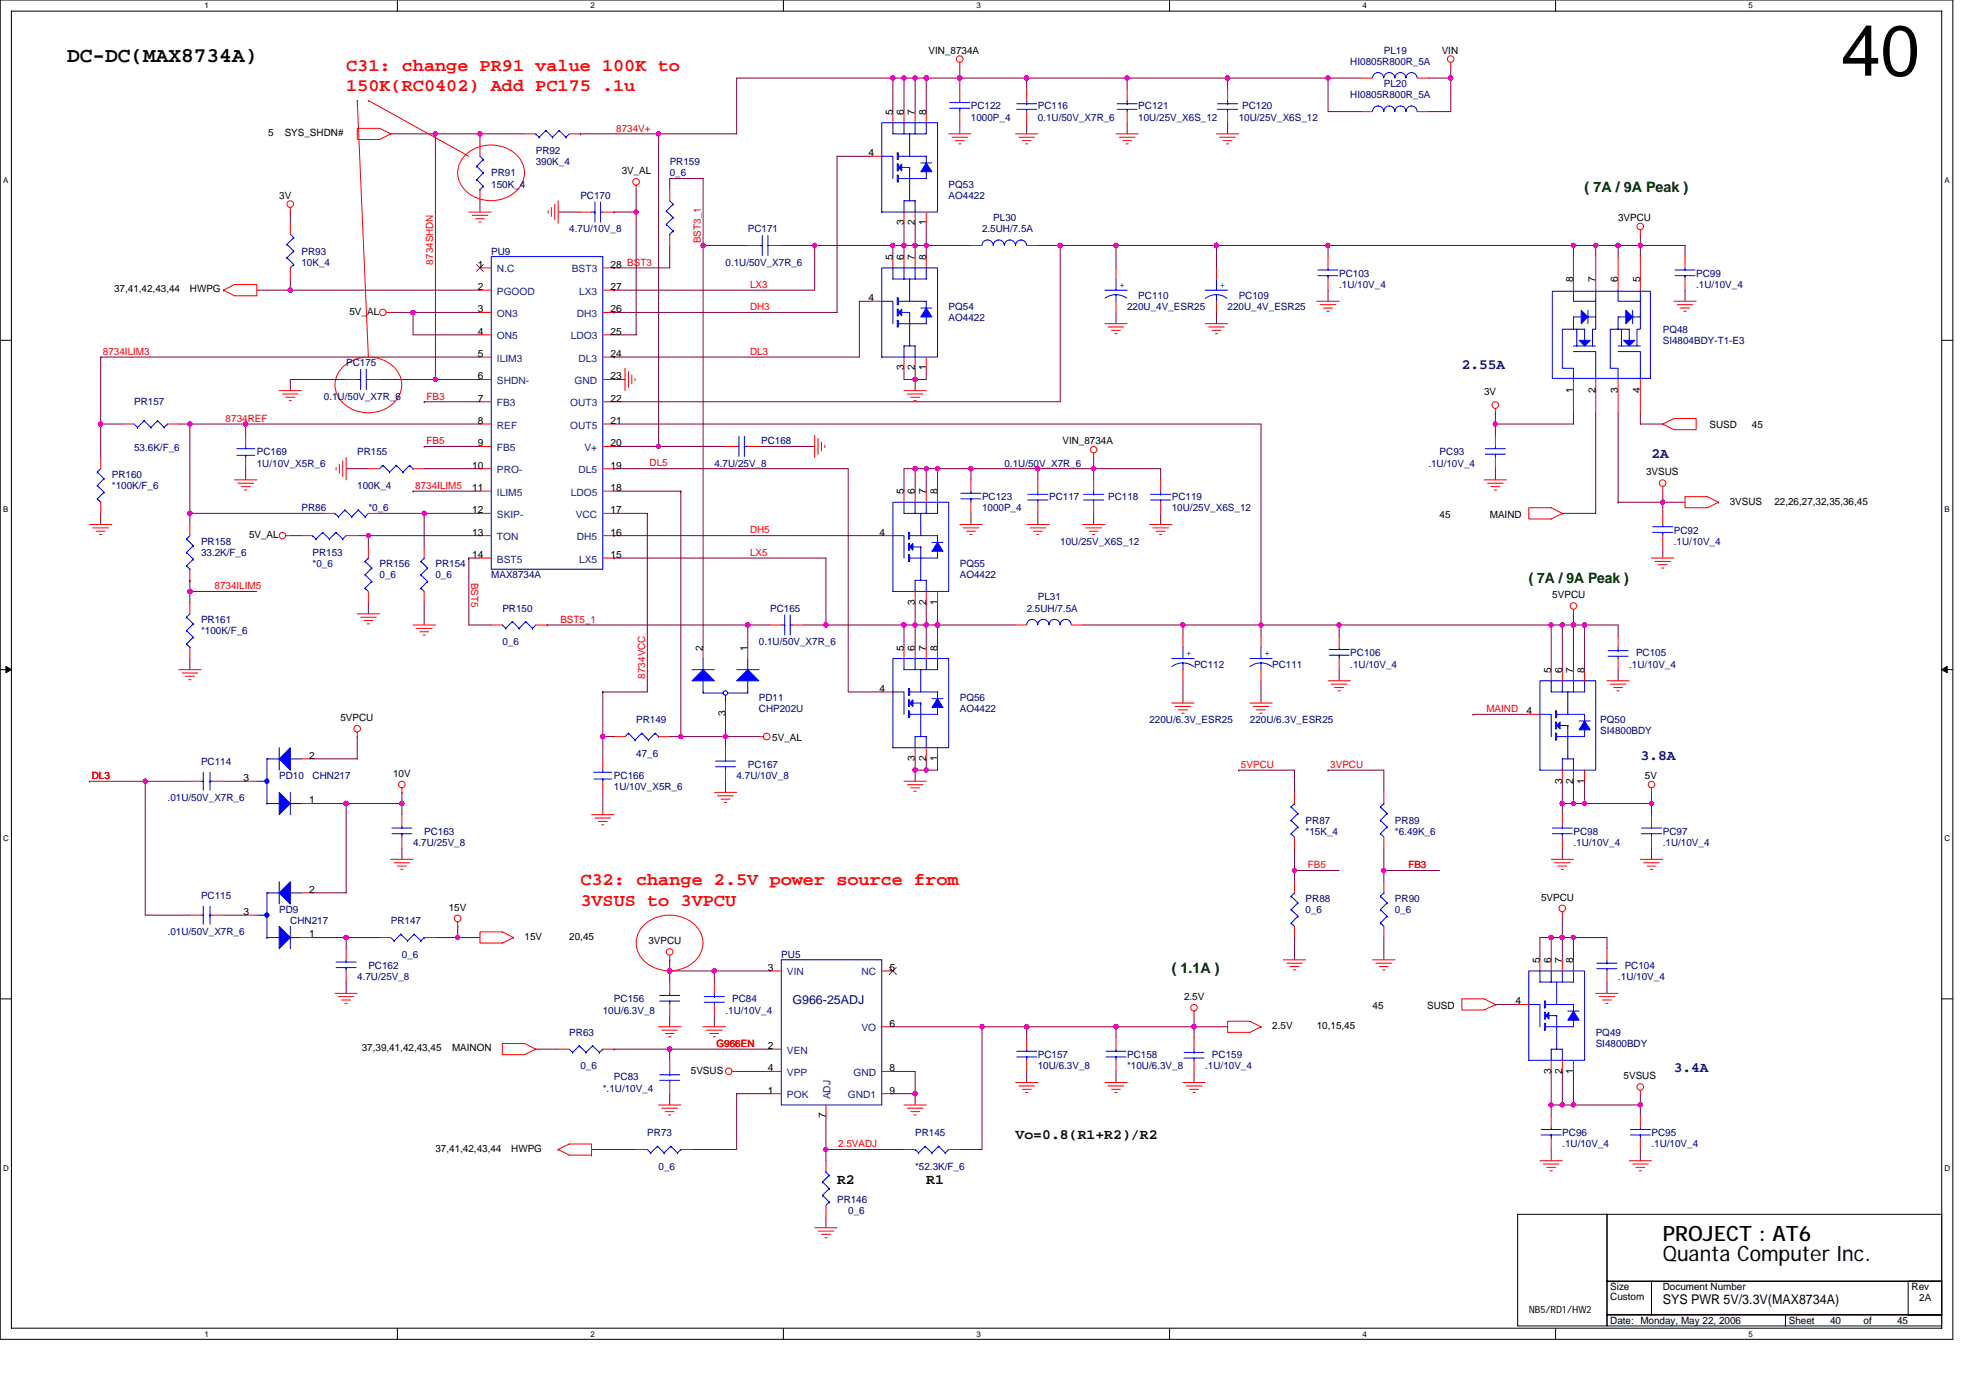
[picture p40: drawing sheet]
<svg xmlns="http://www.w3.org/2000/svg" width="297mm" height="210mm" viewBox="0 0 297 210" stroke-linecap="round" stroke-linejoin="round" font-family="sans-serif">
<defs><g id="words">
<text font-size="10.7" x="276.6" y="11.4">40</text>
<g font-size="3.2">
<text x="10.1" y="9.4">DC-DC(MAX8734A)</text>
<text x="249.8" y="189.4">Quanta Computer Inc.</text>
<text x="249.8" y="186.3">PROJECT : AT6</text>
</g>
<g font-size="2.7" fill="#f00">
<text x="52" y="10.6">C31: change PR91 value 100K to</text>
<text x="52" y="13.7">150K(RC0402) Add PC175 .1u</text>
<text x="87.2" y="133">C32: change 2.5V power source from</text>
<text x="87.2" y="136">3VSUS to 3VPCU</text>
</g>
<g font-size="2.2" fill="#004000">
<text x="238.1" y="28.8">( 7A / 9A Peak )</text>
<text x="229.7" y="87.5">( 7A / 9A Peak )</text>
<text x="176.1" y="146.2">( 1.1A )</text>
</g>
<g font-size="2.2" fill="#000080">
<text x="219.6" y="55.4">2.55A</text>
<text x="248.1" y="68.9">2A</text>
<text x="246.5" y="114.1">3.8A</text>
<text x="251.5" y="161.1">3.4A</text>
</g>
<g font-size="2.2">
<text x="152.6" y="171.1">Vo=0.8(R1+R2)/R2</text>
<text x="125.8" y="177.8">R2</text>
<text x="139.2" y="177.8">R1</text>
</g>
<text font-size="2" x="249.8" y="195.9">SYS PWR 5V/3.3V(MAX8734A)</text>
<text font-size="1.8" fill="#000080" x="119.1" y="150.9">G966-25ADJ</text>
<g font-size="1.5">
<text x="139.5" y="8.1">VIN_8734A</text>
<text x="216.6" y="8.1">VIN</text>
<text x="134.1" y="17.3" transform="rotate(-90 134.1 17.3)">5</text>
<text x="135.8" y="17.3" transform="rotate(-90 135.8 17.3)">6</text>
<text x="137.5" y="17.3" transform="rotate(-90 137.5 17.3)">7</text>
<text x="139.1" y="17.3" transform="rotate(-90 139.1 17.3)">8</text>
<text x="40.3" y="20.5">5</text>
<text x="42.8" y="20.5">SYS_SHDN#</text>
<text x="130.5" y="23.5">4</text>
<text x="41.9" y="29.8">3V</text>
<text x="93.4" y="26.2">3V_AL</text>
<text x="135.8" y="33.9" transform="rotate(-90 135.8 33.9)">3</text>
<text x="137.5" y="33.9" transform="rotate(-90 137.5 33.9)">2</text>
<text x="139.1" y="33.9" transform="rotate(-90 139.1 33.9)">1</text>
<text x="243.1" y="33.2">3VPCU</text>
<text x="71.8" y="40.2">1</text>
<text x="91.7" y="40.2">28 BST3</text>
<text x="134.1" y="39.1" transform="rotate(-90 134.1 39.1)">5</text>
<text x="135.8" y="39.1" transform="rotate(-90 135.8 39.1)">6</text>
<text x="137.5" y="39.1" transform="rotate(-90 137.5 39.1)">7</text>
<text x="139.1" y="39.1" transform="rotate(-90 139.1 39.1)">8</text>
<text x="17.1" y="43.9">37,41,42,43,44</text>
<text x="28.5" y="43.9">HWPG</text>
<text x="52.5" y="47.3">5V_AL</text>
<text x="71.8" y="43.6">2</text>
<text x="71.8" y="46.9">3</text>
<text x="91.7" y="46.9">26</text>
<text x="91.7" y="43.6">27</text>
<text x="130.5" y="45.2">4</text>
<text x="236.4" y="42.4" transform="rotate(-90 236.4 42.4)">8</text>
<text x="239.7" y="42.4" transform="rotate(-90 239.7 42.4)">7</text>
<text x="243.1" y="42.4" transform="rotate(-90 243.1 42.4)">6</text>
<text x="246.4" y="42.4" transform="rotate(-90 246.4 42.4)">5</text>
<text x="71.8" y="50.3">4</text>
<text x="71.8" y="53.6">5</text>
<text x="91.7" y="53.6">24</text>
<text x="91.7" y="50.3">25</text>
<text x="71.8" y="57">6</text>
<text x="91.7" y="57">23</text>
<text x="135.8" y="55.6" transform="rotate(-90 135.8 55.6)">3</text>
<text x="137.5" y="55.6" transform="rotate(-90 137.5 55.6)">2</text>
<text x="139.1" y="55.6" transform="rotate(-90 139.1 55.6)">1</text>
<text x="223" y="59.4">3V</text>
<text x="236.4" y="59" transform="rotate(-90 236.4 59)">1</text>
<text x="239.7" y="59" transform="rotate(-90 239.7 59)">2</text>
<text x="243.1" y="59" transform="rotate(-90 243.1 59)">3</text>
<text x="246.4" y="59" transform="rotate(-90 246.4 59)">4</text>
<text x="71.8" y="60.3">7</text>
<text x="71.8" y="63.7">8</text>
<text x="91.7" y="63.7">21</text>
<text x="91.7" y="60.3">22</text>
<text x="256.9" y="64.2">SUSD</text>
<text x="263.2" y="64.2">45</text>
<text x="70.9" y="70.4">10</text>
<text x="71.8" y="67">9</text>
<text x="91.7" y="67">20</text>
<text x="91.7" y="70.4">19</text>
<text x="159.6" y="66.7">VIN_8734A</text>
<text x="247.3" y="71.4">3VSUS</text>
<text x="70.9" y="73.7">11</text>
<text x="70.9" y="77.1">12</text>
<text x="91.7" y="73.7">18</text>
<text x="91.7" y="77.1">17</text>
<text x="135.8" y="74.3" transform="rotate(-90 135.8 74.3)">5</text>
<text x="137.5" y="74.3" transform="rotate(-90 137.5 74.3)">6</text>
<text x="139.1" y="74.3" transform="rotate(-90 139.1 74.3)">7</text>
<text x="140.8" y="74.3" transform="rotate(-90 140.8 74.3)">8</text>
<text x="216.3" y="77.8">45</text>
<text x="223.8" y="77.8">MAIND</text>
<text x="259.9" y="75.8">3VSUS</text>
<text x="266.6" y="75.8">22,26,27,32,35,36,45</text>
<text x="37.4" y="80.8">5V_AL</text>
<text x="70.9" y="80.4">13</text>
<text x="70.9" y="83.8">14</text>
<text x="91.7" y="80.4">16</text>
<text x="91.7" y="83.8">15</text>
<text x="132.1" y="80.4">4</text>
<text x="233.2" y="89.9">5VPCU</text>
<text x="137.5" y="90.8" transform="rotate(-90 137.5 90.8)">3</text>
<text x="139.1" y="90.8" transform="rotate(-90 139.1 90.8)">2</text>
<text x="140.8" y="90.8" transform="rotate(-90 140.8 90.8)">1</text>
<text x="105.6" y="97.7" transform="rotate(-90 105.6 97.7)">2</text>
<text x="112.3" y="97.7" transform="rotate(-90 112.3 97.7)">1</text>
<text x="135.8" y="97.7" transform="rotate(-90 135.8 97.7)">5</text>
<text x="137.5" y="97.7" transform="rotate(-90 137.5 97.7)">6</text>
<text x="139.1" y="97.7" transform="rotate(-90 139.1 97.7)">7</text>
<text x="140.8" y="97.7" transform="rotate(-90 140.8 97.7)">8</text>
<text x="233" y="101.1" transform="rotate(-90 233 101.1)">5</text>
<text x="234.7" y="101.1" transform="rotate(-90 234.7 101.1)">6</text>
<text x="236.4" y="101.1" transform="rotate(-90 236.4 101.1)">7</text>
<text x="238.1" y="101.1" transform="rotate(-90 238.1 101.1)">8</text>
<text x="109" y="107.6" transform="rotate(-90 109 107.6)">3</text>
<text x="132.1" y="103.9">4</text>
<text x="229.4" y="107.3">4</text>
<text x="46.5" y="114">2</text>
<text x="51.2" y="108.3">5VPCU</text>
<text x="116" y="111.3">5V_AL</text>
<text x="36.6" y="117.3">3</text>
<text x="59.1" y="116.7">10V</text>
<text x="137.5" y="114.3" transform="rotate(-90 137.5 114.3)">3</text>
<text x="139.1" y="114.3" transform="rotate(-90 139.1 114.3)">2</text>
<text x="140.8" y="114.3" transform="rotate(-90 140.8 114.3)">1</text>
<text x="234.7" y="117.7" transform="rotate(-90 234.7 117.7)">3</text>
<text x="236.4" y="117.7" transform="rotate(-90 236.4 117.7)">2</text>
<text x="238.1" y="117.7" transform="rotate(-90 238.1 117.7)">1</text>
<text x="247.1" y="117">5V</text>
<text x="46.5" y="120.7">1</text>
<text x="36.6" y="137.4">3</text>
<text x="46.5" y="134.1">2</text>
<text x="67.4" y="136.8">15V</text>
<text x="231.5" y="135.3">5VPCU</text>
<text x="46.5" y="140.8">1</text>
<text x="78.8" y="141.2">15V</text>
<text x="85.5" y="141.2">20,45</text>
<text x="97.4" y="141.8">3VPCU</text>
<text x="115.4" y="145.8">3</text>
<text x="133.6" y="145.8">5</text>
<text x="231.3" y="144.7" transform="rotate(-90 231.3 144.7)">5</text>
<text x="233" y="144.7" transform="rotate(-90 233 144.7)">6</text>
<text x="234.7" y="144.7" transform="rotate(-90 234.7 144.7)">7</text>
<text x="236.4" y="144.7" transform="rotate(-90 236.4 144.7)">8</text>
<text x="133.6" y="154.2">6</text>
<text x="177.9" y="150.2">2.5V</text>
<text x="191.2" y="154.6">2.5V</text>
<text x="197.8" y="154.6">10,15,45</text>
<text x="206.2" y="151.6">45</text>
<text x="214.4" y="151.6">SUSD</text>
<text x="227.7" y="150.9">4</text>
<text x="54.4" y="157.9">37,39,41,42,43,45</text>
<text x="67.9" y="157.9">MAINON</text>
<text x="103.8" y="161.3">5VSUS</text>
<text x="115.4" y="157.6">2</text>
<text x="115.4" y="160.9">4</text>
<text x="133.6" y="160.9">8</text>
<text x="233" y="161.3" transform="rotate(-90 233 161.3)">3</text>
<text x="234.7" y="161.3" transform="rotate(-90 234.7 161.3)">2</text>
<text x="236.4" y="161.3" transform="rotate(-90 236.4 161.3)">1</text>
<text x="115.4" y="164.3">1</text>
<text x="124.1" y="168" transform="rotate(-90 124.1 168)">7</text>
<text x="133.6" y="164.3">9</text>
<text x="243.9" y="162.1">5VSUS</text>
<text x="65.4" y="173">37,41,42,43,44</text>
<text x="76.8" y="173">HWPG</text>
<text x="229.7" y="197.3">NB5/RD1/HW2</text>
<text x="241.9" y="193.8">Size</text>
<text x="241.9" y="195.3">Custom</text>
<text x="249.8" y="193.8">Document Number</text>
<text x="287.2" y="193.8">Rev</text>
<text x="288.4" y="195.5">2A</text>
<text x="241.9" y="198.8">Date: Monday, May 22, 2006</text>
<text x="268.8" y="198.8">Sheet</text>
<text x="275" y="198.8">40</text>
<text x="280" y="198.8">of</text>
<text x="285" y="198.8">45</text>
</g>
<g font-size="1.5" fill="#000080">
<text x="202.9" y="9.7">HI0805R800R_5A</text>
<text x="207.9" y="8.1">PL19</text>
<text x="145.9" y="16.4">PC122</text>
<text x="155.9" y="16.4">PC116</text>
<text x="171" y="16.4">PC121</text>
<text x="186.6" y="16.4">PC120</text>
<text x="202.9" y="14.8">HI0805R800R_5A</text>
<text x="207.9" y="13.1">PL20</text>
<text x="80.5" y="23.1">PR92</text>
<text x="145.9" y="18.1">1000P_4</text>
<text x="155.9" y="18.1">0.1U/50V_X7R_6</text>
<text x="171" y="18.1">10U/25V_X6S_12</text>
<text x="186.1" y="18.1">10U/25V_X6S_12</text>
<text x="73.8" y="26.5">PR91</text>
<text x="73.8" y="28.2">150K_4</text>
<text x="80.5" y="24.8">390K_4</text>
<text x="87.2" y="29.8">PC170</text>
<text x="100.6" y="24.8">PR159</text>
<text x="100.6" y="26.5">0_6</text>
<text x="142.5" y="28.2">PQ53</text>
<text x="142.5" y="29.8">AO4422</text>
<text x="85.5" y="34.9">4.7U/10V_8</text>
<text x="112.3" y="34.9">PC171</text>
<text x="147.5" y="34.9">2.5UH/7.5A</text>
<text x="149.2" y="33.2">PL30</text>
<text x="45.3" y="38.2">PR93</text>
<text x="45.3" y="39.9">10K_4</text>
<text x="73.8" y="38.2">PU9</text>
<text x="109" y="39.9">0.1U/50V_X7R_6</text>
<text x="201.2" y="41.6">PC103</text>
<text x="254.8" y="41.6">PC99</text>
<text x="142.5" y="46.6">PQ54</text>
<text x="169.4" y="46.6">220U_4V_ESR25</text>
<text x="171" y="44.9">PC110</text>
<text x="184.4" y="46.6">220U_4V_ESR25</text>
<text x="186.1" y="44.9">PC109</text>
<text x="201.2" y="43.3">.1U/10V_4</text>
<text x="254.8" y="43.3">.1U/10V_4</text>
<text x="142.5" y="48.3">AO4422</text>
<text x="249.8" y="50">PQ48</text>
<text x="249.8" y="51.6">SI4804BDY-T1-E3</text>
<text x="52" y="55">PC175</text>
<text x="20.1" y="60.9">PR157</text>
<text x="48.7" y="60">0.1U/50V_X7R_6</text>
<text x="16.8" y="71.8">PR160</text>
<text x="20.1" y="67.7">53.6K/F_6</text>
<text x="38.6" y="68.4">PC169</text>
<text x="38.6" y="70.1">1U/10V_X5R_6</text>
<text x="53.7" y="68.4">PR155</text>
<text x="107.3" y="70.1">4.7U/25V_8</text>
<text x="114.4" y="66.7">PC168</text>
<text x="150.9" y="70.1">0.1U/50V_X7R_6</text>
<text x="214.6" y="70.1">.1U/10V_4</text>
<text x="216.3" y="68.4">PC93</text>
<text x="16.8" y="73.4">*100K/F_6</text>
<text x="45.3" y="76.8">PR86</text>
<text x="53.7" y="73.4">100K_4</text>
<text x="55.3" y="76.8">*0_6</text>
<text x="147.5" y="75.1">PC123</text>
<text x="147.5" y="76.8">1000P_4</text>
<text x="157.6" y="75.1">PC117</text>
<text x="166.5" y="75.1">PC118</text>
<text x="176.1" y="75.1">PC119</text>
<text x="176.1" y="76.8">10U/25V_X6S_12</text>
<text x="30.2" y="81.8">PR158</text>
<text x="30.2" y="83.5">33.2K/F_6</text>
<text x="47" y="83.5">PR153</text>
<text x="159.3" y="81.8">10U/25V_X6S_12</text>
<text x="251.5" y="80.1">PC92</text>
<text x="251.5" y="81.8">.1U/10V_4</text>
<text x="47" y="85.2">*0_6</text>
<text x="57" y="85.2">PR156</text>
<text x="57" y="86.8">0_6</text>
<text x="65.4" y="85.2">PR154</text>
<text x="65.4" y="86.8">0_6</text>
<text x="73.8" y="86.8">MAX8734A</text>
<text x="144.2" y="85.2">PQ55</text>
<text x="144.2" y="86.8">AO4422</text>
<text x="30.2" y="93.6">PR161</text>
<text x="30.2" y="95.2">*100K/F_6</text>
<text x="75.5" y="91.9">PR150</text>
<text x="115.7" y="91.9">PC165</text>
<text x="154.3" y="91.9">2.5UH/7.5A</text>
<text x="155.9" y="90.2">PL31</text>
<text x="75.5" y="96.9">0_6</text>
<text x="114" y="96.9">0.1U/50V_X7R_6</text>
<text x="179.4" y="100.3">PC112</text>
<text x="191.2" y="100.3">PC111</text>
<text x="202.9" y="98.6">PC106</text>
<text x="202.9" y="100.3">.1U/10V_4</text>
<text x="244.8" y="100.3">.1U/10V_4</text>
<text x="245.8" y="98.6">PC105</text>
<text x="114" y="105.3">PD11</text>
<text x="114" y="107">CHP202U</text>
<text x="144.2" y="105.3">PQ56</text>
<text x="144.2" y="107">AO4422</text>
<text x="95.6" y="108.6">PR149</text>
<text x="95.6" y="113.7">47_6</text>
<text x="172.7" y="108.6">220U/6.3V_ESR25</text>
<text x="187.8" y="108.6">220U/6.3V_ESR25</text>
<text x="240.4" y="108.6">PQ50</text>
<text x="240.4" y="110.3">SI4800BDY</text>
<text x="30.2" y="114.9">PC114</text>
<text x="41.9" y="117">PD10</text>
<text x="47" y="117">CHN217</text>
<text x="92.2" y="117">PC166</text>
<text x="92.2" y="118.7">1U/10V_X5R_6</text>
<text x="110.7" y="117">4.7U/10V_8</text>
<text x="112.3" y="115.3">PC167</text>
<text x="25.2" y="120.4">.01U/50V_X7R_6</text>
<text x="63.7" y="125.4">PC163</text>
<text x="196.2" y="123.7">PR87</text>
<text x="196.2" y="125.4">*15K_4</text>
<text x="209.6" y="123.7">PR89</text>
<text x="209.6" y="125.4">*6.49K_6</text>
<text x="236.4" y="125.4">PC98</text>
<text x="249.8" y="125.4">PC97</text>
<text x="62.1" y="127.1">4.7U/25V_8</text>
<text x="236.4" y="127.1">.1U/10V_4</text>
<text x="249.8" y="127.1">.1U/10V_4</text>
<text x="30.2" y="135">PC115</text>
<text x="41.9" y="137.1">PD9</text>
<text x="196.2" y="135.5">PR88</text>
<text x="196.2" y="137.1">0_6</text>
<text x="209.6" y="135.5">PR90</text>
<text x="209.6" y="137.1">0_6</text>
<text x="25.2" y="140.5">.01U/50V_X7R_6</text>
<text x="43.6" y="138.8">CHN217</text>
<text x="58.7" y="138.8">PR147</text>
<text x="60.4" y="143.8">0_6</text>
<text x="117.4" y="143.8">PU5</text>
<text x="53.7" y="147.2">4.7U/25V_8</text>
<text x="55.3" y="145.5">PC162</text>
<text x="243.1" y="147.2">.1U/10V_4</text>
<text x="244.1" y="145.5">PC104</text>
<text x="85.5" y="155.6">PR63</text>
<text x="90.6" y="152.2">10U/6.3V_8</text>
<text x="92.2" y="150.6">PC156</text>
<text x="109" y="152.2">.1U/10V_4</text>
<text x="110" y="150.6">PC84</text>
<text x="239.8" y="155.6">PQ49</text>
<text x="87.2" y="160.6">0_6</text>
<text x="155.9" y="158.9">PC157</text>
<text x="155.9" y="160.6">10U/6.3V_8</text>
<text x="169.4" y="158.9">PC158</text>
<text x="169.4" y="160.6">*10U/6.3V_8</text>
<text x="181.1" y="160.6">.1U/10V_4</text>
<text x="182.1" y="158.9">PC159</text>
<text x="239.8" y="157.2">SI4800BDY</text>
<text x="90.6" y="164">*.1U/10V_4</text>
<text x="92.2" y="162.3">PC83</text>
<text x="97.3" y="170.7">PR73</text>
<text x="137.5" y="170.7">PR145</text>
<text x="234.7" y="170.7">PC96</text>
<text x="234.7" y="172.3">.1U/10V_4</text>
<text x="248.1" y="170.7">PC95</text>
<text x="248.1" y="172.3">.1U/10V_4</text>
<text x="99" y="175.7">0_6</text>
<text x="137.5" y="175.7">*52.3K/F_6</text>
<text x="125.8" y="180.7">PR146</text>
<text x="127.4" y="182.4">0_6</text>
</g>
<g font-size="1.5" fill="#f00">
<text x="92.6" y="19.8">8734V+</text>
<text x="65.1" y="39.7" transform="rotate(-90 65.1 39.7)">8734SHDN</text>
<text x="105.3" y="36.5" transform="rotate(-90 105.3 36.5)">BST3_1</text>
<text x="112.7" y="43.2">LX3</text>
<text x="112.7" y="46.6">DH3</text>
<text x="15.5" y="53.3">8734ILIM3</text>
<text x="112.7" y="53.3">DL3</text>
<text x="33.9" y="63.4">8734REF</text>
<text x="64.1" y="60">FB3</text>
<text x="64.1" y="66.7">FB5</text>
<text x="97.6" y="70.1">DL5</text>
<text x="62.4" y="73.4">8734ILIM5</text>
<text x="112.7" y="80.1">DH5</text>
<text x="112.7" y="83.5">LX5</text>
<text x="32.2" y="88.5">8734ILIM5</text>
<text x="70.8" y="87.5" transform="rotate(90 70.8 87.5)">BST5</text>
<text x="84.2" y="93.5">BST5_1</text>
<text x="96.9" y="101.9" transform="rotate(-90 96.9 101.9)">8734VCC</text>
<text x="223.3" y="107">MAIND</text>
<text x="13.8" y="117">DL3</text>
<text x="186.5" y="115.3">5VPCU</text>
<text x="199.9" y="115.3">3VPCU</text>
<text x="196.5" y="130.4">FB5</text>
<text x="211.6" y="130.4">FB3</text>
<text x="107.7" y="157.2">G966EN</text>
<text x="125.9" y="172.3">2.5VADJ</text>
</g>
<g font-size="1.5" fill="#004080">
<text x="74.7" y="40.9">N.C</text>
<text x="85.9" y="40.9">BST3</text>
<text x="74.7" y="44.3">PGOOD</text>
<text x="74.7" y="47.6">ON3</text>
<text x="86.7" y="47.6">DH3</text>
<text x="87" y="44.3">LX3</text>
<text x="74.7" y="51">ON5</text>
<text x="85.7" y="51">LDO3</text>
<text x="74.7" y="54.3">ILIM3</text>
<text x="74.7" y="57.7">SHDN-</text>
<text x="86.3" y="57.7">GND</text>
<text x="86.9" y="54.3">DL3</text>
<text x="74.7" y="61">FB3</text>
<text x="74.7" y="64.4">REF</text>
<text x="85.7" y="64.4">OUT5</text>
<text x="85.7" y="61">OUT3</text>
<text x="74.7" y="67.7">FB5</text>
<text x="74.7" y="71.1">PRO-</text>
<text x="86.9" y="71.1">DL5</text>
<text x="87.8" y="67.7">V+</text>
<text x="74.7" y="74.4">ILIM5</text>
<text x="74.7" y="77.8">SKIP-</text>
<text x="85.7" y="74.4">LDO5</text>
<text x="86.5" y="77.8">VCC</text>
<text x="74.7" y="81.1">TON</text>
<text x="86.7" y="81.1">DH5</text>
<text x="74.7" y="84.5">BST5</text>
<text x="87" y="84.5">LX5</text>
<text x="118.2" y="146.5">VIN</text>
<text x="129.4" y="146.5">NC</text>
<text x="129.4" y="154.9">VO</text>
<text x="118.2" y="158.3">VEN</text>
<text x="118.2" y="161.6">VPP</text>
<text x="128.2" y="161.6">GND</text>
<text x="118.2" y="165">POK</text>
<text x="124.8" y="165.1" transform="rotate(-90 124.8 165.1)">ADJ</text>
<text x="127.4" y="165">GND1</text>
</g>
<g font-size="1.5" fill="#00f">
<text x="168.2" y="43.3">+</text>
<text x="183.3" y="43.3">+</text>
<text x="178.2" y="98.6">+</text>
<text x="190" y="98.6">+</text>
</g>
<g font-size="1.2">
<text x="30.7" y="1.3">1</text>
<text x="88.7" y="1.3">2</text>
<text x="146.7" y="1.3">3</text>
<text x="204.7" y="1.3">4</text>
<text x="262.7" y="1.3">5</text>
<text x=".5" y="27.5">A</text>
<text x="292.2" y="27.5">A</text>
<text x=".5" y="76.9">B</text>
<text x="292.2" y="76.9">B</text>
<text x=".5" y="126.4">C</text>
<text x="292.2" y="126.4">C</text>
<text x=".5" y="175.8">D</text>
<text x="292.2" y="175.8">D</text>
<text x="30.7" y="200.8">1</text>
<text x="88.7" y="200.8">2</text>
<text x="146.7" y="200.8">3</text>
<text x="204.7" y="200.8">4</text>
<text x="262.7" y="200.8">5</text>
</g>
</g></defs>
<path d="M0 0h293.4v201.2h-293.4zM1.7 1.7h290v197.8h-290z" fill="none" stroke="#000" stroke-width=".15"/>
<g fill="#fff">
<path d="M30.7 .2h.7v1.3h-.7z"/>
<path d="M30.7 199.7h.7v1.3h-.7z"/>
</g>
<path d="M59.7 0v1.7M59.7 199.5v1.7" fill="none" stroke="#000" stroke-width=".15"/>
<g fill="#fff">
<path d="M88.7 .2h.7v1.3h-.7z"/>
<path d="M88.7 199.7h.7v1.3h-.7z"/>
</g>
<path d="M117.7 0v1.7M117.7 199.5v1.7" fill="none" stroke="#000" stroke-width=".15"/>
<g fill="#fff">
<path d="M146.7 .2h.7v1.3h-.7z"/>
<path d="M146.7 199.7h.7v1.3h-.7z"/>
</g>
<path d="M175.7 0v1.7M175.7 199.5v1.7" fill="none" stroke="#000" stroke-width=".15"/>
<g fill="#fff">
<path d="M204.7 .2h.7v1.3h-.7z"/>
<path d="M204.7 199.7h.7v1.3h-.7z"/>
</g>
<path d="M233.7 0v1.7M233.7 199.5v1.7" fill="none" stroke="#000" stroke-width=".15"/>
<g fill="#fff">
<path d="M262.7 .2h.7v1.3h-.7z"/>
<path d="M262.7 199.7h.7v1.3h-.7z"/>
<path d="M.5 26.4h.7v1.3h-.7z"/>
<path d="M292.2 26.4h.7v1.3h-.7z"/>
<path d="M.5 75.8h.7v1.4h-.7z"/>
<path d="M292.2 75.8h.7v1.4h-.7z"/>
</g>
<path d="M0 51.1h1.7M291.7 51.1h1.7" fill="none" stroke="#000" stroke-width=".15"/>
<g fill="#fff">
<path d="M.5 125.3h.8v1.3h-.8z"/>
<path d="M292.2 125.3h.8v1.3h-.8z"/>
</g>
<path d="M0 100.6h1.7M291.7 100.6h1.7" fill="none" stroke="#000" stroke-width=".15"/>
<path d="M.9 100.1l.8 .5-.8 .4zM291.7 100.6l.9-.5v.9z" fill="#000" stroke="#000" stroke-width=".15"/>
<g fill="#fff">
<path d="M.5 174.8h.8v1.3h-.8z"/>
<path d="M292.2 174.8h.8v1.3h-.8z"/>
</g>
<path d="M0 150h1.7M291.7 150h1.7M228 182.4h13.4v16.8h-13.4zM241.4 192.4h6.7v5.1h-6.7zM241.4 182.4h50.3v10h-50.3zM241.4 197.5h26.9v1.7h-26.9zM248.1 192.4h43.6v5.1h-43.6zM268.3 197.5h23.4v1.7h-23.4zM286.7 192.4h5v5.1h-5z" fill="none" stroke="#000" stroke-width=".15"/>
<g fill="none" stroke="#800040" stroke-width=".15">
<path d="M134.2 11.7h.1M134.2 11.7h-23.5v8.4h-11.7M134.2 11.7v5.1M134.2 11.7h35.2M135.8 11.7v5.1M135.8 11.7h.1M137.5 11.7v5.1M137.5 11.7h.1M139.2 11.7v5.1M139.2 11.7h.1M144.2 18.4v1.7M144.2 11.7v1.7"/>
<path d="M144.2 10.1v1.6M144.2 11.7h.1M154.3 11.7v1.7M154.3 18.4v1.7M154.3 11.7h.1M169.4 11.7h.1M169.4 18.4v1.7M169.4 11.7h15M169.4 11.7v1.7M184.4 18.4v1.7M184.4 11.7v1.7M184.4 11.7h15.1v5.1h5.1"/>
<path d="M184.4 11.7h.1M199.5 11.7h.1M199.5 11.7h5.1M214.6 11.7h3.4M218 10.1v1.6M218 11.7v5.1h-3.4M218 11.7h.1M43.6 31.9v1.6M58.7 20.1h6.7M65.4 20.1h.1M65.4 20.1h6.7M65.4 20.1v36.9"/>
<path d="M72.1 20.1h.1M72.1 20.1v1.7M72.1 30.2v1.7M72.1 20.1h6.7M83.9 31.9h3.3M87.2 20.1h.1M87.2 20.1h11.8M92.2 31.9h.1M92.2 31.9h3.4M95.6 31.9v18.4h-3.4M95.6 28.5v3.4M99 20.1h.1"/>
<path d="M99 20.1v47M100.6 28.5v-1.7h5v10.1M100.6 36.9v3.3h-8.4M105.6 36.9h.1M105.6 36.9h6.7M105.6 36.9v60.3M117.4 36.9h5M122.4 36.9v6.7h-30.2M122.4 36.9h.1M122.4 36.9h23.5M130.8 23.5h-5v23.4h-33.6M134.2 36.9h.1"/>
<path d="M134.2 36.9v1.6M135.8 36.9v1.6M135.8 33.5v3.4M135.8 36.9h.1M137.5 36.9v1.6M137.5 33.5v3.4M137.5 36.9h.1M139.2 36.9h.1M139.2 36.9v1.6M139.2 33.5v3.4M155.9 36.9h3.4M159.3 36.9h8.4"/>
<path d="M159.3 36.9v23.4h-67.1M159.3 36.9h.1M167.7 36.9h.1M167.7 36.9v3.3M167.7 36.9h72.1M182.8 36.9v3.3M182.8 36.9h.1M199.5 36.9v1.6M236.4 36.9h.1M236.4 36.9v1.6M239.8 36.9v1.6M239.8 36.9h3.3"/>
<path d="M243.1 36.9h.1M243.1 36.9h10.1v1.6M243.1 36.9v1.6M246.5 35.2v1.7M246.5 36.9h.1M246.5 36.9v1.6M15.1 53.6h.1M15.1 53.6v10.1M15.1 53.6h57M38.6 43.6h5M43.6 41.9v1.7M43.6 43.6h.1"/>
<path d="M43.6 43.6h28.5M52 57h-8.4v1.7M57 57h8.4M58.7 46.9h3.4M62.1 46.9h.1M62.1 46.9v3.4h10M62.1 46.9h10M65.4 57h6.7M92.2 43.6h.1M92.2 53.6h.1M92.2 46.9h.1M92.2 57h1.7"/>
<path d="M92.2 40.2h.1M130.8 45.3h-1.7v8.3h-36.9M135.8 55.3v1.7h1.7M137.5 55.3v1.7M137.5 57h.1M137.5 57v1.7M139.2 55.3v1.7h-1.7M167.7 46.9v1.7M182.8 46.9v1.7M199.5 43.6v1.7M253.2 43.6v1.7M15.1 77.1v1.7"/>
<path d="M15.1 63.7h3.4M15.1 63.7h.1M15.1 63.7v5M26.9 63.7h1.6M28.5 77.1v1.7M28.5 63.7h8.4v1.7M28.5 63.7h.1M28.5 77.1h20.2M28.5 63.7v13.4M36.9 70.4v1.7M36.9 63.7h.1M36.9 63.7h35.2"/>
<path d="M52 70.4h3.3M57 77.1h6.7M62.1 73.8h.1M62.1 73.8h10M63.7 60.3h.1M63.7 77.1h.1M63.7 70.4h8.4M63.7 77.1h8.4M63.7 67.1h.1M63.7 60.3h8.4M63.7 77.1v5M63.7 67.1h8.4"/>
<path d="M92.2 70.4h.1M92.2 77.1h5.1M92.2 70.4h35.2v33.5h5.1M92.2 73.8h10.1M92.2 63.7h97.3v30.2M92.2 67.1h6.8M97.3 77.1h.1M97.3 77.1v26.8h-6.7M99 67.1h10M102.3 73.8h.1M102.3 73.8v36.8M114 67.1h8.4"/>
<path d="M137.5 70.4h.1M137.5 70.4h-1.7v3.4M137.5 70.4v3.4M137.5 70.4h3.4M139.2 70.4h.1M139.2 70.4v3.4M140.9 70.4h.1M140.9 70.4h5M140.9 70.4v3.4M145.9 70.4v1.7M145.9 77.1v1.7M145.9 70.4h10v1.7"/>
<path d="M145.9 70.4h.1M155.9 70.4h.1M155.9 77.1v1.7M155.9 70.4h8.4M164.3 68.7v1.7M164.3 70.4v1.7M164.3 77.1v1.7M164.3 70.4h10.1v1.7M174.4 77.1v1.7M224.7 70.4v1.7M224.7 62v3.4M224.7 62h.1"/>
<path d="M236.4 62v1.7h-11.7M239.8 62v15.1h-5.1M243.1 75.4h.1M243.1 62v13.4M243.1 75.4h6.7M246.5 62v1.7h3.3M249.8 75.4v1.7M249.8 73.8v1.6M249.8 75.4h3.4M28.5 98.9v1.7M28.5 88.8h.1M28.5 87.2h.1"/>
<path d="M28.5 87.2v3.3M28.5 88.8h10.1M43.6 80.5h1.7M53.7 80.5h1.6M55.3 80.5v1.6M55.3 80.5h.1M55.3 90.5v1.7M55.3 80.5h16.8M63.7 90.5v3.4M70.4 83.8h1.7M70.4 83.8h.1M70.4 83.8v10.1h3.4"/>
<path d="M82.2 93.9h.1M82.2 93.9h33.5M92.2 83.8h31.9v10.1M92.2 80.5h.1M92.2 83.8h.1M92.2 80.5h40.3M112.3 93.9v3.3M112.3 93.9h.1M120.7 93.9h3.4M124.1 93.9h.1M124.1 93.9h15.1M135.8 93.9h.1"/>
<path d="M135.8 93.9v3.3M137.5 93.9h.1M137.5 90.5v3.4M137.5 93.9v3.3M139.2 93.9h1.7M139.2 93.9h.1M139.2 90.5v3.4M139.2 93.9v3.3M140.9 93.9h11.7M140.9 90.5h.1M140.9 93.9h.1M140.9 90.5v6.7"/>
<path d="M162.6 93.9h15.1M177.7 93.9v1.6M177.7 93.9h.1M177.7 93.9h23.5M189.5 93.9v1.6M189.5 93.9h.1M201.2 93.9h.1M201.2 93.9h31.9M201.2 93.9v1.6M233.1 93.9v6.7M233.1 93.9h.1M233.1 93.9h5"/>
<path d="M234.7 93.9v6.7M234.7 93.9h.1M236.4 93.9h.1M236.4 92.2v1.7M236.4 93.9v6.7M238.1 93.9h5v1.6M238.1 93.9v6.7M249.8 82.1v1.7M13.4 117.3h.1M13.4 117.3h8.4M21.8 117.3h6.7M21.8 117.3v20.2h6.7"/>
<path d="M21.8 117.3h.1M33.6 117.3h3.3M53.7 110.6v3.4h-6.7M60.4 119v1.7M90.6 110.6h.1M90.6 110.6h1.6M90.6 119v3.4M90.6 103.9h.1M90.6 103.9v10.1M100.6 110.6h8.4M109 110.6h5M109 117.3v1.7"/>
<path d="M109 110.6h.1M109 107.3v3.3M109 110.6v1.7M137.5 114v1.7M137.5 115.7h.1M137.5 115.7v1.6M139.2 115.7h.1M139.2 114v1.7M140.9 114v1.7h-3.4M177.7 102.3v3.3M186.1 115.7h.1M186.1 115.7h8.4v3.3"/>
<path d="M189.5 102.3v3.3M199.5 115.7h.1M199.5 115.7h8.4v3.3M201.2 100.6v1.7M221.3 107.3h.1M221.3 107.3h8.4M234.7 117.3v3.4M236.4 117.3v3.4M238.1 117.3v3.4M243.1 100.6v1.7M248.1 119v1.7M33.6 137.5h3.3"/>
<path d="M47 120.7h5M52 120.7h.1M52 120.7v13.4h-5M52 120.7h8.4M60.4 120.7v1.7M60.4 127.4v1.7M68.8 139.1h.1M68.8 139.1v1.7M194.5 127.4v3.3M194.5 130.7v1.7M194.5 130.7h.1M194.5 130.7h6.7"/>
<path d="M207.9 130.7v1.7M207.9 130.7h.1M207.9 127.4v3.3M207.9 130.7h8.4M234.7 120.7h.1M234.7 120.7v1.7M234.7 137.6v3.2M234.7 127.4v1.7M234.7 120.7h13.4M236.4 120.7h.1M238.1 120.7h.1M248.1 120.7h.1"/>
<path d="M248.1 127.4v1.7M248.1 120.7v1.7M47 140.8h5M52 140.8v1.7M52 140.8h.1M52 147.5v1.7M52 140.8h5M65.4 140.8h3.4M68.8 140.8h3.3M80.5 157.6h3.4M92.2 157.6h.1M92.2 157.6h23.5"/>
<path d="M100.6 157.6h.1M100.6 144.2h.1M100.6 152.5v1.7M100.6 145.8h.1M100.6 144.2v3.3M100.6 157.6v1.7M100.6 145.8h15.1M107.3 152.5v1.7M107.3 145.8v1.7M107.3 145.8h.1M134.2 154.2h13.3M147.5 154.2h.1"/>
<path d="M147.5 154.2v18.5h-3.3M147.5 154.2h6.8M154.3 154.2h13.4v1.7M154.3 154.2h.1M154.3 154.2v1.7M167.7 154.2h.1M167.7 154.2h11.7M179.4 154.2v1.7M179.4 154.2h5M179.4 152.5v1.7M194.5 140.8v3.4M207.9 140.8v3.4"/>
<path d="M224.7 150.9h3.3M231.4 144.2v-3.4h1.7v3.4M233.1 140.8h.1M233.1 140.8h8.3v1.7M234.7 140.8v3.4M234.7 140.8h.1M236.4 140.8h.1M236.4 140.8v3.4M241.4 147.5v1.7M88.9 172.7h6.7M100.6 164.3v1.7M110.7 160.9h5"/>
<path d="M115.7 164.3h-5v8.4h-6.7M124.1 167.6v5.1M124.1 172.7h.1M124.1 172.7h11.7M124.1 172.7v1.6M134.2 160.9h3.3v3.4M134.2 164.3h3.3M137.5 164.3h.1M137.5 164.3v1.7M154.3 160.9v1.7M167.7 160.9v1.7M179.4 160.9v1.7"/>
<path d="M233.1 172.7v1.6M233.1 160.9v5.1M233.1 166h.1M233.1 166h1.6M233.1 166v1.6M234.7 166h1.7M234.7 160.9h.1M234.7 160.9v5.1M236.4 160.9v5.1M236.4 166h.1M236.4 166h10.1M246.5 166v1.6"/>
<path d="M246.5 172.7v1.6M246.5 164.4v1.6M124.1 182.7v1.7"/>
</g>
<g fill="#f0f" stroke="#f0f" stroke-width=".15">
<circle cx="90.5" cy="110.6" r=".32"/>
<circle cx="134.1" cy="36.9" r=".33"/>
<circle cx="52" cy="140.8" r=".33"/>
<circle cx="139.2" cy="115.7" r=".32"/>
<circle cx="60.4" cy="120.7" r=".33"/>
<circle cx="52" cy="120.7" r=".33"/>
<circle cx="28.5" cy="88.8" r=".33"/>
<circle cx="137.5" cy="93.9" r=".33"/>
<circle cx="137.5" cy="70.4" r=".33"/>
<circle cx="140.8" cy="93.9" r=".32"/>
<circle cx="139.2" cy="70.4" r=".32"/>
<circle cx="62" cy="46.9" r=".33"/>
<circle cx="243.1" cy="36.9" r=".33"/>
<circle cx="249.8" cy="75.4" r=".32"/>
<circle cx="72.1" cy="20.1" r=".32"/>
<circle cx="65.4" cy="57" r=".32"/>
<circle cx="65.4" cy="20.1" r=".32"/>
<circle cx="139.2" cy="93.9" r=".32"/>
<circle cx="139.2" cy="36.9" r=".32"/>
<circle cx="105.6" cy="36.9" r=".32"/>
<circle cx="15.1" cy="63.7" r=".32"/>
<circle cx="98.9" cy="67" r=".32"/>
<circle cx="98.9" cy="20.1" r=".32"/>
<circle cx="134.1" cy="11.7" r=".33"/>
<circle cx="63.7" cy="77.1" r=".32"/>
<circle cx="194.5" cy="130.7" r=".33"/>
<circle cx="140.8" cy="70.4" r=".32"/>
<circle cx="207.9" cy="130.7" r=".32"/>
<circle cx="55.3" cy="80.5" r=".32"/>
<circle cx="36.9" cy="63.7" r=".33"/>
<circle cx="182.7" cy="36.9" r=".32"/>
<circle cx="167.7" cy="36.9" r=".33"/>
<circle cx="135.8" cy="93.9" r=".33"/>
<circle cx="102.3" cy="110.6" r=".33"/>
<circle cx="95.6" cy="31.8" r=".33"/>
<circle cx="109" cy="110.6" r=".33"/>
<circle cx="112.3" cy="93.9" r=".33"/>
<circle cx="246.4" cy="36.9" r=".33"/>
<circle cx="137.5" cy="115.7" r=".33"/>
<circle cx="238.1" cy="93.9" r=".33"/>
<circle cx="236.4" cy="93.9" r=".33"/>
<circle cx="236.4" cy="120.7" r=".33"/>
<circle cx="248.1" cy="120.7" r=".32"/>
<circle cx="234.7" cy="120.7" r=".33"/>
<circle cx="43.6" cy="43.6" r=".33"/>
<circle cx="137.5" cy="57" r=".33"/>
<circle cx="135.8" cy="36.9" r=".33"/>
<circle cx="137.5" cy="36.9" r=".33"/>
<circle cx="28.5" cy="77.1" r=".33"/>
<circle cx="28.5" cy="63.7" r=".33"/>
<circle cx="21.8" cy="117.3" r=".32"/>
<circle cx="159.3" cy="36.9" r=".33"/>
<circle cx="139.2" cy="11.7" r=".32"/>
<circle cx="137.5" cy="11.7" r=".33"/>
<circle cx="135.8" cy="11.7" r=".33"/>
<circle cx="164.3" cy="70.4" r=".32"/>
<circle cx="155.9" cy="70.4" r=".32"/>
<circle cx="145.9" cy="70.4" r=".33"/>
<circle cx="122.4" cy="36.9" r=".32"/>
<circle cx="144.2" cy="11.7" r=".33"/>
<circle cx="201.2" cy="93.9" r=".33"/>
<circle cx="234.7" cy="93.9" r=".33"/>
<circle cx="124.1" cy="93.9" r=".32"/>
<circle cx="189.5" cy="93.9" r=".33"/>
<circle cx="239.7" cy="36.9" r=".32"/>
<circle cx="169.3" cy="11.7" r=".33"/>
<circle cx="154.2" cy="11.7" r=".33"/>
<circle cx="177.7" cy="93.9" r=".33"/>
<circle cx="199.5" cy="36.9" r=".33"/>
<circle cx="100.6" cy="157.6" r=".33"/>
<circle cx="154.2" cy="154.2" r=".33"/>
<circle cx="147.5" cy="154.2" r=".32"/>
<circle cx="137.5" cy="164.3" r=".33"/>
<circle cx="124.1" cy="172.7" r=".32"/>
<circle cx="179.4" cy="154.2" r=".33"/>
<circle cx="167.7" cy="154.2" r=".33"/>
<circle cx="100.6" cy="145.8" r=".33"/>
<circle cx="107.3" cy="145.8" r=".32"/>
<circle cx="68.8" cy="140.8" r=".33"/>
<circle cx="233" cy="93.9" r=".32"/>
<circle cx="238.1" cy="120.7" r=".33"/>
<circle cx="236.4" cy="140.8" r=".33"/>
<circle cx="246.5" cy="165.9" r=".33"/>
<circle cx="236.4" cy="165.9" r=".33"/>
<circle cx="234.7" cy="140.8" r=".33"/>
<circle cx="233" cy="140.8" r=".32"/>
<circle cx="233" cy="165.9" r=".32"/>
<circle cx="234.7" cy="165.9" r=".33"/>
<circle cx="224.7" cy="63.7" r=".32"/>
<circle cx="199.5" cy="11.7" r=".33"/>
<circle cx="184.4" cy="11.7" r=".33"/>
<circle cx="218" cy="11.7" r=".33"/>
<circle cx="236.4" cy="36.9" r=".33"/>
</g>
<g fill="none" stroke="#f00" stroke-width=".15">
<path d="M53.7 19.3h3.3l1.7 .8-1.7 .9h-3.3zM53.7 15.1h.1M53.7 15.1l1.6 38.5M55.3 15.1h.1M55.3 15.1l15.1 8.4M134.2 16.8v1.6M135.8 16.8v1.6M137.5 16.8v1.6M139.2 16.8v1.6M144.2 9.4v.7M144.2 13.4v1.7M144.2 16.8v1.6"/>
<path d="M154.3 13.4v1.7M154.3 16.8v1.6M169.4 13.4v1.7M169.4 16.8v1.6M184.4 13.4v1.7M184.4 16.8v1.6M204.6 16.8h1.6M204.6 11.7h1.6M212.9 16.8h1.7M212.9 11.7h1.7M218 9.4v.7M43.6 31.9h.1"/>
<path d="M43.6 31.2v.7M43.6 33.5v1.7M58.7 20.1h.1M69.9 23.3a5.6 5.6 0 0 1 8.2 .5 3.8 3.8 0 0 1-1.8 5.8 5.4 5.4 0 0 1-7.2-2.2 3.6 3.6 0 0 1 .8-4.1zM70.4 31.9h3.4M70.9 32.3h2.4M71.5 32.9h1.3M71.9 33.4h.4M72.1 21.8v1.7M72.1 28.5v1.7M78.8 20.1h1.7M82.4 31.7v.3"/>
<path d="M82.8 31.2v1.3M83.4 30.7v2.3M83.9 30.2v3.3M85.5 20.1h1.7M87.2 31.9h1.7M90.6 31.9h1.6M95.6 27.8v.7M100.6 28.5v1.7M100.6 35.2v1.7M112.3 36.9h1.7M115.7 36.9h1.7M130.8 23.5h1.7"/>
<path d="M134.2 38.5v1.7M135.8 31.9v1.6M135.8 38.5v1.7M137.5 31.9v1.6M137.5 38.5v1.7M139.2 31.9v1.6M139.2 38.5v1.7M142.5 20.1h3.4M143 20.6h2.4M143.5 21.1h1.4M144 21.6h.4M145.9 36.9h1.6"/>
<path d="M152.6 20.1h3.3M153.1 20.6h2.3M153.6 21.1h1.3M154.1 21.6h.3M154.3 36.9h1.6M167.7 20.1h3.3M168.2 20.6h2.3M168.7 21.1h1.3M169.2 21.6h.3M182.8 20.1h3.3M183.3 20.6h2.3M183.8 21.1h1.3"/>
<path d="M184.3 21.6h.3M199.5 38.5v1.7M236.4 38.5v5.1M239.8 38.5v5.1M243.1 38.5v5.1M246.5 35.2h.1M246.5 34.5v.7M246.5 38.5v5.1M253.2 38.5v1.7M33.6 43.6l1.6-.9h3.4v1.7h-3.4zM33.6 43.6h.1M41.9 58.7h3.4"/>
<path d="M42.5 59.2h2.3M42.9 59.7h1.4M43.6 40.2v1.7M51.5 55.1a5.6 5.6 0 0 1 8.2 .6 3.8 3.8 0 0 1-1.8 5.7 5.4 5.4 0 0 1-7.3-2.1 3.6 3.6 0 0 1 .9-4.2zM52 57h1.7M55.3 57h1.7M58 46.9h.7M72.1 57h1.7M72.1 40.2h1.7M72.1 43.6h1.7M72.1 46.9h1.7M72.1 50.3h1.7"/>
<path d="M72.1 53.6h1.7M90.6 57h1.6M90.6 40.2h1.6M90.6 43.6h1.6M90.6 46.9h1.6M90.6 50.3h1.6M90.6 53.6h1.6M93.9 55.3v3.4M94.4 55.8v2.4M94.9 56.3v1.4M95.4 56.8v.4M130.8 45.3h1.7"/>
<path d="M135.8 58.7h3.4M135.8 53.6v1.7M136.3 59.2h2.4M136.8 59.7h1.4M137.5 53.6v1.7M139.2 53.6v1.7M166 48.6h3.4M166.5 49.1h2.3M167 49.6h1.3M167.5 50.1h.3M167.7 40.2v1.7M167.7 45.3v1.6"/>
<path d="M181.1 48.6h3.3M181.6 49.1h2.3M182.1 49.6h1.3M182.6 50.1h.3M182.8 40.2v1.7M182.8 45.3v1.6M197.8 45.3h3.4M198.3 45.8h2.4M198.9 46.3h1.3M199.4 46.8h.3M199.5 41.9v1.7M236.4 57v5"/>
<path d="M239.8 57v5M243.1 57v5M246.5 57v5M251.5 45.3h3.3M252 45.8h2.3M252.5 46.3h1.3M253 46.8h.3M253.2 41.9v1.7M13.4 78.8h3.4M13.9 79.3h2.4M14.5 79.8h1.3M15.1 68.7v1.7"/>
<path d="M15.1 75.4v1.7M18.5 63.7h1.6M25.2 63.7h1.7M28.5 78.8v1.7M35.2 72.1h3.4M35.7 72.6h2.4M36.3 73.1h1.3M36.7 73.6h.4M36.9 65.4v1.7M36.9 68.7v1.7M43.5 60.2h.3M48.7 77.1h1.6"/>
<path d="M50.5 70.2v.4M51 69.7v1.4M51.5 69.2v2.4M52 68.7v3.4M55.3 70.4h1.7M55.3 77.1h1.7M62.1 70.4h1.6M72.1 60.3h1.7M72.1 63.7h1.7M72.1 67.1h1.7M72.1 70.4h1.7M72.1 73.8h1.7"/>
<path d="M72.1 77.1h1.7M90.6 60.3h1.6M90.6 63.7h1.6M90.6 67.1h1.6M90.6 70.4h1.6M90.6 73.8h1.6M90.6 77.1h1.6M109 67.1h1.7M112.3 67.1h1.7M122.4 65.4v3.3M122.9 65.9v2.3M123.4 66.4v1.3"/>
<path d="M123.9 66.9v.3M135.8 73.8v1.6M137.3 60.2h.4M137.5 73.8v1.6M139.2 73.8v1.6M140.9 73.8v1.6M144.2 78.8h3.3M144.7 79.3h2.4M145.2 79.8h1.4M145.9 72.1v1.7M145.9 75.4v1.7M154.3 78.8h3.3"/>
<path d="M154.8 79.3h2.3M155.3 79.8h1.3M155.9 72.1v1.7M155.9 75.4v1.7M162.6 78.8h3.4M163.1 79.3h2.4M163.7 79.8h1.3M164.3 68.1v.6M164.3 72.1v1.7M164.3 75.4v1.7M172.7 78.8h3.4M173.2 79.3h2.4"/>
<path d="M173.7 79.8h1.3M174.4 72.1v1.7M174.4 75.4v1.7M223 72.1h3.4M223.5 72.6h2.3M224 73.1h1.3M224.5 73.6h.3M224.7 61.4v.6M224.7 65.4v1.7M224.7 68.7v1.7M229.7 76.3h3.4l1.6 .8-1.6 .9h-3.4zM234.7 77.1h.1"/>
<path d="M249.8 63.7l1.7-.8h3.3v1.6h-3.3zM249.8 63.7h.1M249.8 73.1v.7M249.8 77.1v1.7M253.2 74.6h3.3l1.7 .8-1.7 .9h-3.3zM258.2 75.4h.1M15 80.3h.3M28.5 85.5v1.7M28.5 90.5v1.7M28.5 97.2v1.7M42.9 80.5h.7M45.3 80.5h1.7"/>
<path d="M52 80.5h1.7M53.7 92.2h3.3M54.2 92.7h2.3M54.7 93.2h1.3M55.2 93.7h.3M55.3 82.1v1.7M55.3 88.8v1.7M62.1 93.9h3.3M62.6 94.4h2.3M63.1 94.9h1.3M63.6 95.4h.3M63.7 82.1v1.7"/>
<path d="M63.7 88.8v1.7M72.1 80.5h1.7M72.1 83.8h1.7M73.8 93.9h1.7M80.5 93.9h1.7M90.6 80.5h1.6M90.6 83.8h1.6M105.6 97.2v1.7M112.3 97.2v1.7M115.7 93.9h1.7M119.1 93.9h1.6M132.5 80.5h1.7"/>
<path d="M135.8 97.2v1.7M137.5 88.8v1.7M137.5 97.2v1.7M139.2 88.8v1.7M139.2 97.2v1.7M140.9 88.8v1.7M140.9 97.2v1.7M145.7 80.3h.3M152.6 93.9h1.7M155.8 80.3h.3M161 93.9h1.6M164.1 80.3h.4"/>
<path d="M174.2 80.3h.4M177.7 95.5v1.7M189.5 95.5v1.7M201.2 95.5v1.7M201.2 98.9v1.7M236.4 91.5v.7M243.1 95.5v1.7M243.1 98.9v1.7M248.1 83.8h3.4M248.6 84.3h2.4M249.1 84.8h1.4M249.7 85.3h.3"/>
<path d="M249.8 80.5v1.6M26.9 100.6h3.3M27.4 101.1h2.3M27.9 101.6h1.3M28.4 102.1h.3M28.5 117.3h1.7M31.9 117.3h1.7M36.9 117.3h1.7M45.3 114h1.7M53.7 110.6h.1M53.7 110v.6M60.4 119h.1"/>
<path d="M60.4 118.3v.7M90.6 114v1.7M90.6 117.3v1.7M92.2 110.6h1.7M99 110.6h1.6M107.3 119h3.4M107.8 119.5h2.4M109 105.6v1.7M109 112.3v1.7M109 115.7v1.6M114 110.6h.7M132.5 103.9h1.7"/>
<path d="M135.8 117.3h3.4M136.3 117.9h2.4M136.8 118.3h1.4M137.3 118.9h.4M137.5 112.3v1.7M139.2 112.3v1.7M140.9 112.3v1.7M176.1 105.6h3.3M176.6 106.1h2.3M177.1 106.6h1.3M177.6 107.1h.3M177.7 100.6v1.7"/>
<path d="M187.8 105.6h3.4M188.3 106.1h2.3M188.8 106.6h1.3M189.3 107.1h.3M189.5 100.6v1.7M194.5 119v1.7M199.5 102.3h3.4M200 102.8h2.4M200.5 103.3h1.4M201 103.8h.4M207.9 119v1.7M229.7 107.3h1.7"/>
<path d="M233.1 100.6v1.7M234.7 100.6v1.7M234.7 115.7v1.6M236.4 100.6v1.7M236.4 115.7v1.6M238.1 100.6v1.7M238.1 115.7v1.6M241.4 102.3h3.4M241.9 102.8h2.4M242.4 103.3h1.4M242.9 103.8h.4M248.1 118.3v.7"/>
<path d="M28.5 137.5h1.7M31.9 137.5h1.7M36.9 137.5h1.7M45.3 134.1h1.7M45.3 120.7h1.7M58.7 129.1h3.4M59.2 129.6h2.3M59.7 130.1h1.4M60.2 130.6h.4M60.4 122.4v1.7M60.4 125.7v1.7M68.8 139.1h.1"/>
<path d="M68.8 138.5v.6M72.1 140h3.4l1.6 .8-1.6 .8h-3.4zM88.9 122.4h3.3M89.4 122.9h2.3M89.9 123.4h1.3M90.4 123.9h.3M96.8 138.9a5.6 5.6 0 0 1 8.1 .6 3.8 3.8 0 0 1-1.8 5.7 5.4 5.4 0 0 1-7.2-2.1 3.6 3.6 0 0 1 .9-4.2zM108.3 120h1.4M108.8 120.5h.4M194.5 125.7v1.7M194.5 132.4v1.7M194.5 139.1v1.7"/>
<path d="M207.9 125.7v1.7M207.9 132.4v1.7M207.9 139.1v1.7M233.1 129.1h3.3M233.5 129.6h2.4M234.1 130.1h1.3M234.6 130.6h.3M234.7 136.9v.7M234.7 122.4v1.7M234.7 125.7v1.7M246.5 129.1h3.3M247 129.6h2.3"/>
<path d="M247.5 130.1h1.3M248 130.6h.3M248.1 122.4v1.7M248.1 125.7v1.7M45.3 140.8h1.7M50.3 149.2h3.4M50.8 149.7h2.4M51.3 150.2h1.4M51.8 150.7h.4M52 142.5v1.7M52 145.8v1.7M57 140.8h1.7"/>
<path d="M63.7 140.8h1.7M75.5 156.7h3.3l1.7 .9-1.7 .8h-3.3zM77.1 140.8h.1M80.5 157.6h.1M83.9 157.6h1.6M90.6 157.6h1.6M99 154.2h3.3M99.4 154.7h2.4M99.9 155.2h1.4M100.5 155.7h.3M100.6 143.5v.7M100.6 147.5v1.7"/>
<path d="M100.6 150.9v1.6M100.6 159.3v1.6M105.6 154.2h3.4M106.1 154.7h2.4M106.7 155.2h1.3M107.2 155.7h.3M107.3 147.5v1.7M107.3 150.9v1.6M115.7 157.6h1.7M115.7 145.8h1.7M132.5 154.2h1.7M132.5 145.8h1.7"/>
<path d="M154.3 155.9v1.7M154.3 159.3v1.6M167.7 155.9v1.7M167.7 159.3v1.6M179.4 151.9v.6M179.4 155.9v1.7M179.4 159.3v1.6M184.4 153.4h3.4l1.7 .8-1.7 .9h-3.4zM189.5 154.2h.1M192.8 144.2h3.4M193.3 144.7h2.4M193.8 145.2h1.4"/>
<path d="M194.3 145.7h.4M206.2 144.2h3.4M206.7 144.7h2.4M207.2 145.2h1.4M207.7 145.7h.4M219.6 150h3.4l1.7 .9-1.7 .8h-3.4zM224.7 150.9h.1M228 150.9h1.7M231.4 144.2v1.6M233.1 144.2v1.6M233.1 159.3v1.6M234.7 144.2v1.6"/>
<path d="M234.7 159.3v1.6M236.4 144.2v1.6M236.4 159.3v1.6M239.8 149.2h3.3M240.3 149.7h2.3M240.8 150.2h1.3M241.3 150.7h.3M241.4 142.5v1.7M241.4 145.8v1.7M83.9 172.7l1.6 .8h3.4M83.9 172.7h.1M83.9 172.7l1.6-.9h3.4v1.7"/>
<path d="M88.9 173.5h.1M95.6 172.7h1.7M99 166h3.3M99.4 166.5h2.4M99.9 167h1.4M100.5 167.5h.3M100.6 162.6v1.7M102.3 172.7h1.7M110 160.9h.7M115.7 160.9h1.7M115.7 164.3h1.7M124.1 166v1.6"/>
<path d="M124.1 174.3v1.7M132.5 160.9h1.7M132.5 164.3h1.7M135.8 166h3.4M135.8 172.7h1.7M136.3 166.5h2.4M136.8 167h1.4M137.3 167.5h.4M142.5 172.7h1.7M152.6 162.6h3.3M153.1 163.1h2.3M153.6 163.6h1.3"/>
<path d="M154.1 164.1h.3M166 162.6h3.4M166.5 163.1h2.3M167 163.6h1.3M167.5 164.1h.3M177.7 162.6h3.4M178.2 163.1h2.4M178.7 163.6h1.4M179.2 164.1h.4M231.4 174.3h3.3M231.9 174.8h2.3M232.4 175.3h1.3"/>
<path d="M232.9 175.9h.3M233.1 167.6v1.7M233.1 171v1.7M244.8 174.3h3.3M245.3 174.8h2.3M245.8 175.3h1.3M246.3 175.9h.3M246.5 163.8v.6M246.5 167.6v1.7M246.5 171v1.7M122.4 184.4h3.4M122.9 184.9h2.4"/>
<path d="M123.4 185.4h1.4M123.9 185.9h.4M124.1 181v1.7"/>
<circle cx="144.2" cy="8.9" r=".49"/>
<circle cx="218" cy="8.9" r=".49"/>
<circle cx="43.6" cy="30.7" r=".5"/>
<circle cx="95.6" cy="27.3" r=".5"/>
<circle cx="246.5" cy="34" r=".49"/>
<circle cx="57.5" cy="46.9" r=".49"/>
<circle cx="164.3" cy="67.5" r=".49"/>
<circle cx="224.7" cy="60.8" r=".49"/>
<circle cx="249.8" cy="72.6" r=".49"/>
<circle cx="42.4" cy="80.5" r=".49"/>
<circle cx="236.4" cy="91" r=".49"/>
<circle cx="53.7" cy="109.5" r=".49"/>
<circle cx="60.4" cy="117.8" r=".49"/>
<circle cx="115.2" cy="110.6" r=".5"/>
<circle cx="248.1" cy="117.8" r=".49"/>
<circle cx="68.8" cy="138" r=".5"/>
<circle cx="234.7" cy="136.4" r=".49"/>
<circle cx="100.6" cy="143" r=".49"/>
<circle cx="179.4" cy="151.4" r=".49"/>
<circle cx="109.5" cy="160.9" r=".49"/>
<circle cx="246.4" cy="163.3" r=".5"/>
</g>
<g fill="none" stroke="#00f" stroke-width=".15">
<path d="M82 19.6h.1M82 19.6l1 1M82 19.6l-1 1M84 19.6h.1M84 19.6l1 1M84 19.6l-1 1M132.5 18.4h8.4v13.5h-8.4zM134.2 18.4v1.7h5v-1.7M135.8 18.4v1.7M137.5 18.4v1.7M142.7 16.3h3M142.7 15.4h3"/>
<path d="M144.2 15.1v.3M144.2 16.3h.1M144.2 16.3v.5M152.8 15.6h3M152.8 16.4h3M154.3 16.4v.4M154.3 15.6h.1M154.3 15.1v.5M167.8 15.6h3.1M167.8 16.4h3.1M169.4 16.4v.4M169.4 15.6h.1"/>
<path d="M169.4 15.1v.5M182.9 15.6h3M182.9 16.4h3M184.4 16.4v.4M184.4 15.6h.1M184.4 15.1v.5M206.2 16.7a.84 .84 0 0 1 .9-.8 .84 .84 0 0 1 .8 .8 .84 .84 0 0 1 .8-.8 .84 .84 0 0 1 .9 .8M206.2 11.7a.84 .84 0 0 1 .9-.8 .84 .84 0 0 1 .8 .8 .84 .84 0 0 1 .8-.8 .84 .84 0 0 1 .9 .8M209.6 16.7a.83 .83 0 0 1 .8-.8 .83 .83 0 0 1 .8 .8 .84 .84 0 0 1 .9-.8 .84 .84 0 0 1 .8 .8M209.6 11.7a.83 .83 0 0 1 .8-.8 .83 .83 0 0 1 .8 .8 .84 .84 0 0 1 .9-.8 .84 .84 0 0 1 .8 .8M43.1 36.7h.1M43.1 38.7h.1"/>
<path d="M43.1 36.7l1 1M43.1 38.7l1 1M43.6 35.2l.5 .5M44.1 35.7h.1M44.1 37.7h.1M44.1 39.7h.1M44.1 35.7l-1 1M44.1 37.7l-1 1M44.1 39.7l-.5 .5M71.6 25h.1M71.6 27h.1M71.6 25l1 1"/>
<path d="M71.6 27l1 1M72.1 28.5h.1M72.1 23.5l.5 .5M72.6 24h.1M72.6 26h.1M72.6 28h.1M72.6 24l-1 1M72.6 26l-1 1M72.6 28l-.5 .5M73.8 38.5h16.8v47h-16.8zM80.5 20.1h.1M80.5 20.1l.5 .5"/>
<path d="M81 20.6h.1M83 20.6h.1M85 20.6h.1M85.5 20.1l-.5 .5M88.9 31.9h.5M89.4 30.3v3.1M89.4 31.9h.1M90.2 31.9h.4M90.2 30.3v3.1M100.1 31.7h.1M100.1 33.7h.1M100.1 31.7l1 1"/>
<path d="M100.1 33.7l1 1M100.6 35.2h.1M100.6 30.2l.5 .5M101.1 30.7h.1M101.1 32.7h.1M101.1 34.7h.1M101.1 30.7l-1 1M101.1 32.7l-1 1M101.1 34.7l-.5 .5M114 36.9h.5M114.5 35.4v3M114.5 36.9h.1"/>
<path d="M115.4 36.9h.3M115.4 35.4v3M132.5 23.5h1.7v3.3M134.8 26.3h.2v1h-.2zM134.8 24.6h.2v1.1h-.2zM134.8 23h.2v1h-.2zM135 23.5h4.2v1M135.5 25.1h1.2M135.8 31.9v-1.7h1.7v1.7M136.7 20.1v3.4M136.7 25.1v5.1M136.7 25.1h.1"/>
<path d="M138.3 24.5h1.7M139.2 25.8v1h-4.2M147.5 36.9a.84 .84 0 0 1 .9-.9 .84 .84 0 0 1 .8 .9 .84 .84 0 0 1 .9-.9 .84 .84 0 0 1 .8 .9M150.9 36.9a.83 .83 0 0 1 .8-.9 .83 .83 0 0 1 .9 .9 .84 .84 0 0 1 .8-.9 .84 .84 0 0 1 .8 .9M43.6 40.2h.1M53.7 57h.5M54.2 55.5v3M54.2 57h.1M55 57h.3M55 55.5v3M132.5 45.3h1.7v3.3M132.5 40.2h8.4v13.4h-8.4z"/>
<path d="M134.2 40.2v1.7h5v-1.7M134.8 48.1h.2v1h-.2zM134.8 46.4h.2v1h-.2zM134.8 44.7h.2v1.1h-.2zM135 45.3h4.2v1M135.5 46.9h1.2M135.8 53.6v-1.6h1.7v1.6M135.8 40.2v1.7M136.7 41.9v3.4M136.7 46.9v5.1M136.7 46.9h.1M137.5 40.2v1.7"/>
<path d="M138.3 46.3h1.7M139.2 47.6v1h-4.2M166 43.6h3.4M167.7 44.3a2.78 2.78 0 0 1 1.6 .5M167.7 44.3a2.78 2.78 0 0 0-1.7 .5M167.7 44.3v1M167.7 41.9v1.7M181.1 43.6h3.3M181.1 44.8l.6-.3 1-.2a2.6 2.6 0 0 1 1.7 .5M182.8 44.3v1M182.8 41.9v1.7M198 41.4h3"/>
<path d="M198 40.6h3M199.5 40.2v.4M199.5 41.4h.1M199.5 41.4v.5M233.2 43.8h14.8v13h-14.8zM236.4 52.8h3.4v4.2M236.4 52h3.4M236.4 43.6v1.7h3.4M236.9 52v-2.6h-2.2v5.9h1.7v1.7v-.8M236.9 49.4h1.2v1.7M237.6 47.6h-1.2v1.8M238.6 46.6v2"/>
<path d="M238.6 47.6h1.2M239.8 43.6v5.8h-.5v2.6M243.1 52.8h3.4v4.2M243.1 52h3.4M243.1 43.6v1.7h3.4M243.6 52v-2.6h-1.7v5.9h1.2v1.7M243.6 49.4h1.2v1.7M244.3 47.6h-1.2v1.8M244.8 51.1h.1M245.3 46.6v2M245.3 47.6h1.2M246.5 43.6v5.8h-.5v2.6"/>
<path d="M251.7 41.4h3M251.7 40.6h3M253.2 40.2v.4M253.2 41.4h.1M253.2 41.4v.5M14.6 70.9h.1M14.6 72.9h.1M14.6 74.9h.1M14.6 70.9l1 1M14.6 72.9l1 1M14.6 74.9l.5 .5M15.1 75.4h.1"/>
<path d="M15.1 70.4l-.5 .5M15.6 71.9h.1M15.6 73.9h.1M15.6 71.9l-1 1M15.6 73.9l-1 1M20.1 63.7l.6 .5M20.7 64.2h.1M21.7 63.2h.1M21.7 63.2l-1 1M21.7 63.2l1 1M22.7 64.2h.1M23.7 63.2h.1"/>
<path d="M23.7 63.2l-1 1M23.7 63.2l1 1M24.7 64.2h.1M25.2 63.7h.1M25.2 63.7l-.5 .5M35.6 68.4h2.7M35.6 67.4h2.7M36.9 67.1v.3M36.9 68.4h.1M36.9 68.4v.3M48.5 80h.1M48.5 80l1 1"/>
<path d="M48.5 80l-1 1M50.3 77.1h.1M50.3 77.1l.5 .5M50.5 80h.1M50.5 80l1 1M50.5 80l-1 1M50.8 77.6h.1M51.8 76.6h.1M51.8 76.6l1 1M51.8 76.6l-1 1M52.8 77.6h.1M53.8 76.6h.1"/>
<path d="M53.8 76.6l1.1 1M53.8 76.6l-1 1M54.9 77.6h.1M55.3 77.1l-.4 .5M57.5 69.9h.1M57.5 69.9l-.5 .5M57.5 69.9l1 1M58.5 70.9h.1M59.5 69.9h.1M59.5 69.9l-1 1M59.5 69.9l1.1 1M60.6 70.9h.1"/>
<path d="M61.5 69.9h.1M61.5 69.9l-.9 1M61.5 69.9l.6 .5M62.1 70.4h.1M110.7 67.1h.3M111 65.6v3M111.8 65.6v3M111.8 67.1h.1M111.8 67.1h.5M134.2 75.4h8.3v13.4h-8.3zM135.8 75.4v1.7h5.1v-1.7M136.5 80h.2v1h-.2z"/>
<path d="M137.5 75.4v1.7M138.3 77.1v3.4M139.2 75.4v1.7M144.4 74.9h3M144.4 74.1h3M145.9 73.8v.3M145.9 74.9h.1M145.9 74.9v.5M154.4 74.3h3.1M154.4 75.1h3.1M155.9 75.1v.3M155.9 74.3h.1"/>
<path d="M155.9 73.8v.5M162.8 74.3h3M162.8 75.1h3M164.3 75.1v.3M164.3 74.3h.1M164.3 73.8v.5M172.9 74.3h3M172.9 75.1h3M174.4 75.1v.3M174.4 74.3h.1M174.4 73.8v.5M223.2 68.2h3"/>
<path d="M223.2 67.4h3M224.7 67.1v.3M224.7 68.2h.1M224.7 68.2v.5M248.3 80h3M248.3 79.1h3M249.8 78.8v.3M249.8 80h.1M249.8 80v.5M28 92.7h.1M28 94.7h.1M28 96.7h.1"/>
<path d="M28 81h.1M28 83h.1M28 85h.1M28 92.7l1 1M28 94.7l1 1M28 96.7l.5 .5M28 81l1 1M28 83l1 1M28 85l.5 .5M28.5 97.2h.1M28.5 85.5h.1M28.5 92.2l-.5 .5"/>
<path d="M28.5 80.5l-.5 .5M29 93.7h.1M29 95.7h.1M29 82h.1M29 84h.1M29 93.7l-1 1M29 95.7l-1 1M29 82l-1 1M29 84l-1 1M47 80.5h.1M47 80.5l.5 .5M47.5 81h.1"/>
<path d="M49.5 81h.1M51.5 81h.1M52 80.5l-.5 .5M54.9 88.3h.1M54.9 86.3h.1M54.9 84.3h.1M54.9 88.3l.4 .5M54.9 86.3l1 1M54.9 84.3l1 1M55.3 83.8h.1M55.3 83.8l-.4 .5M55.9 87.3h.1"/>
<path d="M55.9 85.3h.1M55.9 87.3l-1 1M55.9 85.3l-1 1M63.2 88.3h.1M63.2 86.3h.1M63.2 84.3h.1M63.2 88.3l.5 .5M63.2 86.3l1 1M63.2 84.3l1 1M63.7 83.8h.1M63.7 83.8l-.5 .5M64.2 87.3h.1"/>
<path d="M64.2 85.3h.1M64.2 87.3l-1 1M64.2 85.3l-1 1M75.5 93.9h.1M75.5 93.9l.5 .5M76 94.4h.1M77 93.4h.1M77 93.4l1 1M77 93.4l-1 1M78 94.4h.1M79 93.4h.1M79 93.4l1 1"/>
<path d="M79 93.4l-1 1M80 94.4h.1M80.5 93.9l-.5 .5M105.6 98.9v1.7M112.3 98.9v1.7M117.4 93.9h.5M117.9 92.4v3M117.9 93.9h.1M118.7 93.9h.4M118.7 92.4v3M134.2 80.5h1.6v3.3M134.2 98.9h8.3v13.4h-8.3z"/>
<path d="M135.8 98.9v1.7h5.1v-1.7M136.5 83.3h.2v1h-.2zM136.5 81.6h.2v1h-.2zM136.7 80.5h4.2v1M137.2 82.1h1.1M137.5 88.8v-1.6h1.7v1.6M137.5 98.9v1.7M138.3 82.1v5.1M138.3 82.1h.1M139.2 98.9v1.7M140 81.5h1.7M140.9 82.8v1h-4.2"/>
<path d="M154.3 93.9a.83 .83 0 0 1 .8-.9 .83 .83 0 0 1 .8 .9 .85 .85 0 0 1 .9-.9 .85 .85 0 0 1 .8 .9 .84 .84 0 0 1 .8-.9 .84 .84 0 0 1 .9 .9M159.3 93.9a.83 .83 0 0 1 .8-.9 .83 .83 0 0 1 .8 .9M176.1 98.9h3.3M177.7 99.6v1M177.7 97.2v1.7M187.8 98.9h3.4M189.5 99.6v1M189.5 97.2v1.7M199.7 98.4h3M199.7 97.6h3M201.2 97.2v.4M201.2 98.4h.1"/>
<path d="M201.2 98.4v.5M241.6 97.7h3M241.6 98.6h3M243.1 98.6v.3M243.1 97.7h.1M243.1 97.2v.5M30.2 117.3h.3M30.5 116v2.7M31.6 116v2.7M31.6 117.3h.1M31.6 117.3h.3M38.6 117.3h1.2"/>
<path d="M40.1 117.7v3M41.9 112.3v3.4M41.9 114h-1.8v3M43.6 114h1.7M43.6 119v3.4M89.2 117h2.7M89.2 116h2.7M90.6 115.7v.3M90.6 117h.1M90.6 117v.3M94.4 110.1h.1M94.4 110.1l-.5 .5"/>
<path d="M94.4 110.1l1 1M95.4 111.1h.1M96.4 110.1h.1M96.4 110.1l-1 1M96.4 110.1l1 1M97.4 111.1h.1M98.4 110.1h.1M98.4 110.1l-1 1M98.4 110.1l.6 .5M99 110.6h.1M104 100.6h3.3M105.6 102.3v1.8h3.1"/>
<path d="M107.5 115.2h3M107.5 114.3h3M109 114v.3M109 115.2h.1M109 104.4v1.2M109 115.2v.5M110.7 100.6h3.3M112.3 102.3v1.8h-3M134.2 103.9h1.6v3.4M136.5 106.8h.2v1h-.2zM136.5 105.1h.2v1h-.2zM136.5 103.4h.2v1h-.2z"/>
<path d="M136.7 103.9h4.2v1M137.2 105.6h1.1M137.5 112.3v-1.7h1.7v1.7M138.3 100.6v3.3M138.3 105.6v5M138.3 105.6h.1M140 104.9h1.7M140.9 106.3v1h-4.2M176.1 100.1a2.69 2.69 0 0 1 3.2 0M187.8 100.1l.6-.3 1-.2 .8 .1 .9 .4M231.4 107.3h1.7v3.3M231.4 102.3h8.4v13.4h-8.4z"/>
<path d="M233.1 102.3v1.6h5v-1.6M233.7 110.1h.2v1h-.2zM233.7 108.5h.2v1h-.2zM233.7 106.8h.2v1h-.2zM233.9 107.3h4.2v1M234.4 109h1.2M234.7 115.7v-1.7h1.7v1.7M234.7 102.3v1.6M235.6 103.9v3.4M235.6 109v5M235.6 109h.1M236.4 102.3v1.6"/>
<path d="M237.3 108.3h1.6M238.1 109.6v1h-4.2M30.2 137.5h.3M30.5 136.1v2.7M31.6 136.1v2.7M31.6 137.5h.1M31.6 137.5h.3M38.6 137.5h1.2M40.1 120.7h1.8M40.1 120.7h.1M40.1 137.8v3M41.9 132.4v3.4"/>
<path d="M41.9 134.1h-1.8v3M43.6 134.1h1.7M43.6 139.1v3.4M43.6 120.7h1.7M58.9 125.2h3M58.9 124.4h3M60.4 124.1v.3M60.4 125.2h.1M60.4 125.2v.5M194 138.6h.1M194 136.6h.1M194 134.6h.1"/>
<path d="M194 125.2h.1M194 123.2h.1M194 121.2h.1M194 138.6l.5 .5M194 136.6l1 1M194 134.6l1 1M194 125.2l.5 .5M194 123.2l1 1M194 121.2l1 1M194.5 134.1h.1M194.5 120.7h.1M194.5 134.1l-.5 .5"/>
<path d="M194.5 120.7l-.5 .5M195 137.6h.1M195 135.6h.1M195 124.2h.1M195 122.2h.1M195 137.6l-1 1M195 135.6l-1 1M195 124.2l-1 1M195 122.2l-1 1M207.4 125.2h.1M207.4 123.2h.1M207.4 121.2h.1"/>
<path d="M207.4 138.6h.1M207.4 136.6h.1M207.4 134.6h.1M207.4 125.2l.5 .5M207.4 123.2l1 1M207.4 121.2l1 1M207.4 136.6l1 1M207.4 138.6l.5 .5M207.4 134.6l1 1M207.9 120.7h.1M207.9 134.1h.1M207.9 120.7l-.5 .5"/>
<path d="M207.9 134.1l-.5 .5M208.4 124.2h.1M208.4 122.2h.1M208.4 137.6h.1M208.4 135.6h.1M208.4 124.2l-1 1M208.4 122.2l-1 1M208.4 137.6l-1 1M208.4 135.6l-1 1M233.2 125.2h3M233.2 124.4h3M234.7 124.1v.3"/>
<path d="M234.7 125.2h.1M234.7 125.2v.5M246.6 125.2h3.1M246.6 124.4h3.1M248.1 124.1v.3M248.1 125.2h.1M248.1 125.2v.5M40.1 140.8h1.8M40.1 140.8h.1M43.6 140.8h1.7M50.5 145.3h3M50.5 144.5h3"/>
<path d="M52 144.2v.3M52 145.3h.1M52 145.3v.5M58.7 140.8l.5 .5M59.2 141.3h.1M60.2 140.3h.1M60.2 140.3l-1 1M60.2 140.3l1 1M61.2 141.3h.1M62.2 140.3h.1M62.2 140.3l-1 1M62.2 140.3l1 1"/>
<path d="M63.2 141.3h.1M63.7 140.8h.1M63.7 140.8l-.5 .5M85.5 157.6l.5 .5M86 158.1h.1M87 157.1h.1M87 157.1l-1 1M87 157.1l1.1 1M88.1 158.1h.1M89 157.1h.1M89 157.1l-.9 1M89 157.1l1.1 1"/>
<path d="M90.1 158.1h.1M90.6 157.6h.1M90.6 157.6l-.5 .5M99.1 150.4h3M99.1 149.5h3M100.6 149.2v.3M100.6 150.4h.1M100.6 150.4v.5M105.8 149.7h3M105.8 150.5h3M107.3 150.5v.4M107.3 149.7h.1"/>
<path d="M107.3 149.2v.5M117.4 144.2h15.1v21.8h-15.1zM152.8 158.7h3M152.8 157.9h3M154.3 157.6v.3M154.3 158.7h.1M154.3 158.7v.6M166.2 158.7h3M166.2 157.9h3M167.7 157.6v.3M167.7 158.7h.1M167.7 158.7v.6"/>
<path d="M177.9 158.1h3M177.9 158.9h3M179.4 158.9v.4M179.4 158.1h.1M179.4 157.6v.5M229.7 150.9h1.7v3.3M229.7 145.8h8.4v13.5h-8.4zM231.4 145.8v1.7h5v-1.7M232 153.7h.2v1h-.2zM232 152h.2v1.1h-.2zM232 150.4h.2v1h-.2zM232.2 150.9h4.2v1"/>
<path d="M232.7 152.5h1.2M233.1 159.3v-1.7h1.6v1.7M233.1 145.8v1.7M233.9 147.5v3.4M233.9 152.5v5.1M233.9 152.5h.1M234.7 145.8v1.7M235.6 151.9h1.7M236.4 153.2v1h-4.2M239.9 144.7h3M239.9 145.5h3M241.4 145.5v.3"/>
<path d="M241.4 144.7h.1M241.4 144.2v.5M97.3 172.7l.5 .5M97.8 173.2h.1M98.8 172.2h.1M98.8 172.2l-1 1M98.8 172.2l1 1M99.1 161.4h3M99.1 162.3h3M99.8 173.2h.1M100.6 162.3v.3M100.6 161.4h.1"/>
<path d="M100.6 160.9v.5M100.8 172.2h.1M100.8 172.2l-1 1M100.8 172.2l1 1M101.8 173.2h.1M102.3 172.7h.1M102.3 172.7l-.5 .5M123.6 179.5h.1M123.6 177.5h.1M123.6 179.5l1 1.1M123.6 177.5l1 1M124.1 176h.1"/>
<path d="M124.1 176l.5 .5M124.6 178.5h.1M124.6 176.5h.1M124.6 178.5l-1 1M124.6 176.5l-1 1M137.5 172.7h.1M137.5 172.7l.5 .5M138 173.2h.1M139 172.2h.1M139 172.2l1 1M139 172.2l-1 1M140 173.2h.1"/>
<path d="M141 172.2h.1M141 172.2l1 1M141 172.2l-1 1M142 173.2h.1M142.5 172.7l-.5 .5M231.5 170.5h3.1M231.5 169.7h3.1M233.1 169.3v.4M233.1 170.5h.1M233.1 170.5v.5M245 170.5h3M245 169.7h3"/>
<path d="M246.5 169.3v.4M246.5 170.5h.1M246.5 170.5v.5M124.6 180.6h.1M124.6 180.6l-.5 .4"/>
<circle cx="109" cy="104.1" r=".33"/>
</g>
<g fill="#00f" stroke="#00f" stroke-width=".15">
<path d="M139.2 46.3l.8 1.3h-1.7z" fill-rule="evenodd"/>
<path d="M135 46.9l.5-.5v1z" fill-rule="evenodd"/>
<path d="M243.9 51.1h1.7l-.8 .9z" fill-rule="evenodd"/>
<path d="M237.3 51.1h1.6l-.8 .9z" fill-rule="evenodd"/>
<path d="M237.6 46.6l1 1-1 1z" fill-rule="evenodd"/>
<path d="M244.3 46.6l1 1-1 1z" fill-rule="evenodd"/>
<path d="M238.1 108.3l.8 1.3h-1.6z" fill-rule="evenodd"/>
<path d="M233.9 109l.5-.5v1z" fill-rule="evenodd"/>
<path d="M41.9 139.1l1.7 1.7-1.7 1.7z" fill-rule="evenodd"/>
<path d="M41.9 134.1l1.7-1.7v3.4z" fill-rule="evenodd"/>
<path d="M140.9 81.5l.8 1.3h-1.7z" fill-rule="evenodd"/>
<path d="M137.2 81.6v1l-.5-.5z" fill-rule="evenodd"/>
<path d="M110.7 102.3l1.6-1.7 1.7 1.7z" fill-rule="evenodd"/>
<path d="M104 102.3l1.6-1.7 1.7 1.7z" fill-rule="evenodd"/>
<path d="M139.2 24.5l.8 1.3h-1.7z" fill-rule="evenodd"/>
<path d="M135 25.1l.5-.5v1.1z" fill-rule="evenodd"/>
<path d="M236.4 151.9l.9 1.3h-1.7z" fill-rule="evenodd"/>
<path d="M232.2 152.5l.5-.5v1.1z" fill-rule="evenodd"/>
<path d="M140.9 104.9l.8 1.4h-1.7z" fill-rule="evenodd"/>
<path d="M137.2 105.1v1l-.5-.5z" fill-rule="evenodd"/>
<path d="M41.9 119l1.7 1.7-1.7 1.7z" fill-rule="evenodd"/>
<path d="M43.6 112.3v3.4l-1.7-1.7z" fill-rule="evenodd"/>
<circle cx="40.1" cy="137.4" r=".33"/>
<circle cx="40.1" cy="117.3" r=".33"/>
</g>
<path d="M71.6 39.7l1 1.1M72.6 39.7l-1 1.1M133.6 145.3l1.1 1.1M134.7 145.3l-1.1 1.1" fill="none" stroke="#804000" stroke-width=".15"/>
<use href="#words"/>
</svg>
